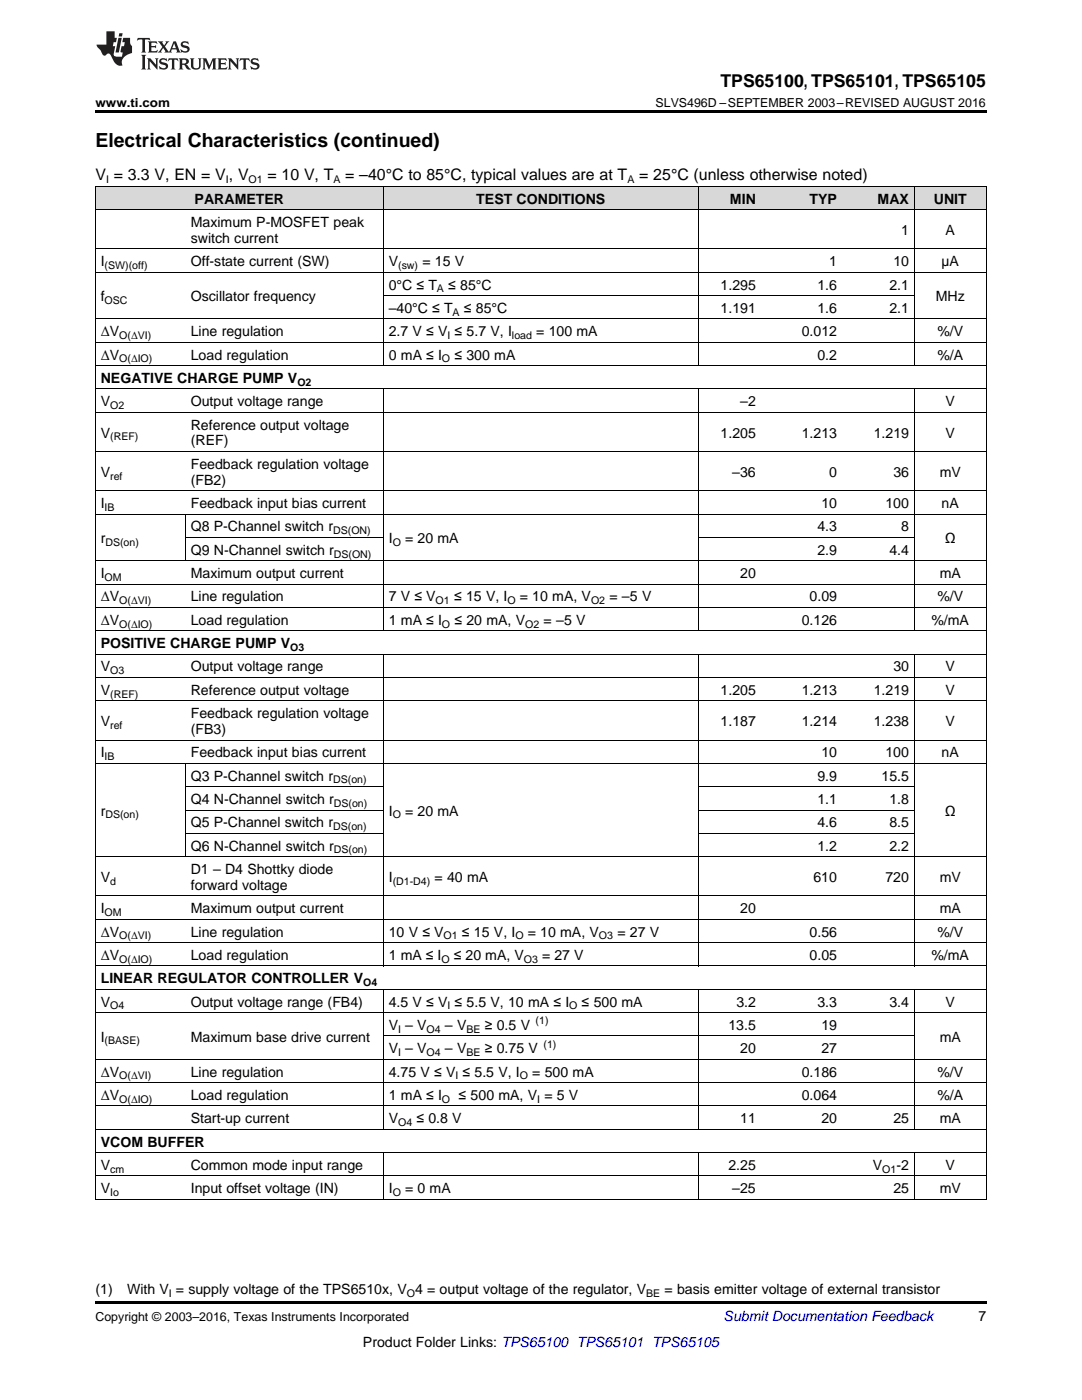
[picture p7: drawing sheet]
<svg xmlns="http://www.w3.org/2000/svg" width="216mm" height="279mm" viewBox="0 0 216 279" stroke-linecap="round" stroke-linejoin="round" font-family="sans-serif">
<defs><g id="words">
<text font-size="3.9" x="19" y="29.3">Electrical Characteristics (continued)</text>
<text font-size="3.5" x="143.8" y="17.3">TPS65100, TPS65101, TPS65105</text>
<g font-size="3.2">
<text x="19" y="36">V = 3.3 V, EN = V , V</text>
<text x="53.4" y="36">= 10 V, T</text>
<text x="68.9" y="36">= –40°C to 85°C, typical values are at T</text>
<text x="127.5" y="36">= 25°C (unless otherwise noted)</text>
</g>
<g font-size="2.8">
<text x="38.8" y="40.6">PARAMETER</text>
<text x="95" y="40.6">TEST CONDITIONS</text>
<text x="145.7" y="40.6">MIN</text>
<text x="161.5" y="40.6">TYP</text>
<text x="175.1" y="40.6">MAX</text>
<text x="186.3" y="40.6">UNIT</text>
<text x="38.1" y="45.3">Maximum P-MOSFET peak</text>
<text x="179.8" y="46.9">1</text>
<text x="188.7" y="46.9">A</text>
<text x="20.1" y="53.1">I</text>
<text x="38.1" y="48.5">switch current</text>
<text x="38.1" y="53.1">Off-state current (SW)</text>
<text x="77.6" y="53.1">V</text>
<text x="84.3" y="53.1">= 15 V</text>
<text x="165.5" y="53.1">1</text>
<text x="178.3" y="53.1">10</text>
<text x="187.9" y="53.1">µA</text>
<text x="77.6" y="57.8">0°C ≤ T</text>
<text x="89.4" y="57.8">≤ 85°C</text>
<text x="143.8" y="57.8">1.295</text>
<text x="163.1" y="57.8">1.6</text>
<text x="177.5" y="57.8">2.1</text>
<text x="20.1" y="60.1">f</text>
<text x="38.1" y="60.1">Oscillator frequency</text>
<text x="77.6" y="62.4">–40°C ≤ T</text>
<text x="92.6" y="62.4">≤ 85°C</text>
<text x="143.8" y="62.4">1.191</text>
<text x="163.1" y="62.4">1.6</text>
<text x="177.5" y="62.4">2.1</text>
<text x="186.7" y="60.1">MHz</text>
<text x="20.1" y="67.1">ΔV</text>
<text x="20.1" y="71.8">ΔV</text>
<text x="38.1" y="67.1">Line regulation</text>
<text x="38.1" y="71.8">Load regulation</text>
<text x="77.6" y="67.1">2.7 V ≤ V ≤ 5.7 V, I</text>
<text x="77.6" y="71.8">0 mA ≤ I</text>
<text x="90.7" y="71.8">≤ 300 mA</text>
<text x="107" y="67.1">= 100 mA</text>
<text x="160" y="67.1">0.012</text>
<text x="163.1" y="71.8">0.2</text>
<text x="187" y="67.1">%/V</text>
<text x="187" y="71.8">%/A</text>
<text x="20.1" y="76.4">NEGATIVE CHARGE PUMP V</text>
<text x="20.1" y="81.1">V</text>
<text x="38.1" y="81.1">Output voltage range</text>
<text x="147.7" y="81.1">–2</text>
<text x="188.7" y="81.1">V</text>
<text x="20.1" y="87.3">V</text>
<text x="38.1" y="85.7">Reference output voltage</text>
<text x="38.1" y="88.9">(REF)</text>
<text x="143.8" y="87.3">1.205</text>
<text x="160" y="87.3">1.213</text>
<text x="174.3" y="87.3">1.219</text>
<text x="188.7" y="87.3">V</text>
<text x="20.1" y="95.1">V</text>
<text x="38.1" y="93.6">Feedback regulation voltage</text>
<text x="146.1" y="95.1">–36</text>
<text x="165.5" y="95.1">0</text>
<text x="178.3" y="95.1">36</text>
<text x="187.5" y="95.1">mV</text>
<text x="20.1" y="101.4">I</text>
<text x="38.1" y="96.7">(FB2)</text>
<text x="38.1" y="101.4">Feedback input bias current</text>
<text x="163.9" y="101.4">10</text>
<text x="176.7" y="101.4">100</text>
<text x="187.9" y="101.4">nA</text>
<text x="38.1" y="106">Q8 P-Channel switch r</text>
<text x="163.1" y="106">4.3</text>
<text x="179.8" y="106">8</text>
<text x="20.1" y="108.4">r</text>
<text x="38.1" y="110.7">Q9 N-Channel switch r</text>
<text x="77.6" y="108.4">I</text>
<text x="80.8" y="108.4">= 20 mA</text>
<text x="163.1" y="110.7">2.9</text>
<text x="177.5" y="110.7">4.4</text>
<text x="188.5" y="108.4">Ω</text>
<text x="20.1" y="115.4">I</text>
<text x="38.1" y="115.4">Maximum output current</text>
<text x="147.7" y="115.4">20</text>
<text x="187.5" y="115.4">mA</text>
<text x="20.1" y="120">ΔV</text>
<text x="20.1" y="124.7">ΔV</text>
<text x="38.1" y="120">Line regulation</text>
<text x="38.1" y="124.7">Load regulation</text>
<text x="77.6" y="120">7 V ≤ V</text>
<text x="77.6" y="124.7">1 mA ≤ I</text>
<text x="90.6" y="120">≤ 15 V, I</text>
<text x="90.7" y="124.7">≤ 20 mA, V</text>
<text x="103.7" y="120">= 10 mA, V</text>
<text x="108.4" y="124.7">= –5 V</text>
<text x="121.6" y="120">= –5 V</text>
<text x="160" y="124.7">0.126</text>
<text x="161.5" y="120">0.09</text>
<text x="185.8" y="124.7">%/mA</text>
<text x="187" y="120">%/V</text>
<text x="20.1" y="129.3">POSITIVE CHARGE PUMP V</text>
<text x="20.1" y="134">V</text>
<text x="38.1" y="134">Output voltage range</text>
<text x="178.3" y="134">30</text>
<text x="188.7" y="134">V</text>
<text x="20.1" y="138.6">V</text>
<text x="38.1" y="138.6">Reference output voltage</text>
<text x="38.1" y="143.3">Feedback regulation voltage</text>
<text x="143.8" y="138.6">1.205</text>
<text x="160" y="138.6">1.213</text>
<text x="174.3" y="138.6">1.219</text>
<text x="188.7" y="138.6">V</text>
<text x="20.1" y="144.9">V</text>
<text x="38.1" y="146.5">(FB3)</text>
<text x="143.8" y="144.9">1.187</text>
<text x="160" y="144.9">1.214</text>
<text x="174.3" y="144.9">1.238</text>
<text x="188.7" y="144.9">V</text>
<text x="20.1" y="151.1">I</text>
<text x="38.1" y="151.1">Feedback input bias current</text>
<text x="38.1" y="155.8">Q3 P-Channel switch r</text>
<text x="163.1" y="155.8">9.9</text>
<text x="163.9" y="151.1">10</text>
<text x="175.9" y="155.8">15.5</text>
<text x="176.7" y="151.1">100</text>
<text x="187.9" y="151.1">nA</text>
<text x="38.1" y="160.4">Q4 N-Channel switch r</text>
<text x="163.1" y="160.4">1.1</text>
<text x="177.5" y="160.4">1.8</text>
<text x="20.1" y="162.8">r</text>
<text x="38.1" y="165.1">Q5 P-Channel switch r</text>
<text x="77.6" y="162.8">I</text>
<text x="80.8" y="162.8">= 20 mA</text>
<text x="163.1" y="165.1">4.6</text>
<text x="177.5" y="165.1">8.5</text>
<text x="188.5" y="162.8">Ω</text>
<text x="38.1" y="169.8">Q6 N-Channel switch r</text>
<text x="163.1" y="169.8">1.2</text>
<text x="177.5" y="169.8">2.2</text>
<text x="20.1" y="176">V</text>
<text x="38.1" y="174.4">D1 – D4 Shottky diode</text>
<text x="38.1" y="177.6">forward voltage</text>
<text x="77.6" y="176">I</text>
<text x="86.7" y="176">= 40 mA</text>
<text x="162.3" y="176">610</text>
<text x="176.7" y="176">720</text>
<text x="187.5" y="176">mV</text>
<text x="20.1" y="182.2">I</text>
<text x="38.1" y="182.2">Maximum output current</text>
<text x="147.7" y="182.2">20</text>
<text x="187.5" y="182.2">mA</text>
<text x="20.1" y="186.9">ΔV</text>
<text x="20.1" y="191.6">ΔV</text>
<text x="38.1" y="186.9">Line regulation</text>
<text x="38.1" y="191.6">Load regulation</text>
<text x="77.6" y="186.9">10 V ≤ V</text>
<text x="77.6" y="191.6">1 mA ≤ I</text>
<text x="90.5" y="191.6">≤ 20 mA, V</text>
<text x="92.2" y="186.9">≤ 15 V, I</text>
<text x="105.3" y="186.9">= 10 mA, V</text>
<text x="108.2" y="191.6">= 27 V</text>
<text x="123.2" y="186.9">= 27 V</text>
<text x="161.5" y="186.9">0.56</text>
<text x="161.5" y="191.6">0.05</text>
<text x="185.8" y="191.6">%/mA</text>
<text x="187" y="186.9">%/V</text>
<text x="20.1" y="196.2">LINEAR REGULATOR CONTROLLER V</text>
<text x="20.1" y="200.9">V</text>
<text x="38.1" y="200.9">Output voltage range (FB4)</text>
<text x="77.6" y="200.9">4.5 V ≤ V ≤ 5.5 V, 10 mA ≤ I</text>
<text x="116.1" y="200.9">≤ 500 mA</text>
<text x="146.9" y="200.9">3.2</text>
<text x="163.1" y="200.9">3.3</text>
<text x="177.5" y="200.9">3.4</text>
<text x="188.7" y="200.9">V</text>
<text x="20.1" y="207.9">I</text>
<text x="38.1" y="207.9">Maximum base drive current</text>
<text x="77.6" y="205.5">V – V</text>
<text x="88.8" y="205.5">– V</text>
<text x="96.7" y="205.5">≥ 0.5 V</text>
<text x="145.3" y="205.5">13.5</text>
<text x="163.9" y="205.5">19</text>
<text x="187.5" y="207.9">mA</text>
<text x="20.1" y="214.8">ΔV</text>
<text x="38.1" y="214.8">Line regulation</text>
<text x="77.6" y="210.2">V – V</text>
<text x="77.6" y="214.8">4.75 V ≤ V ≤ 5.5 V, I</text>
<text x="88.8" y="210.2">– V</text>
<text x="96.7" y="210.2">≥ 0.75 V</text>
<text x="106.2" y="214.8">= 500 mA</text>
<text x="147.7" y="210.2">20</text>
<text x="160" y="214.8">0.186</text>
<text x="163.9" y="210.2">27</text>
<text x="187" y="214.8">%/V</text>
<text x="20.1" y="219.5">ΔV</text>
<text x="38.1" y="219.5">Load regulation</text>
<text x="77.6" y="219.5">1 mA ≤ I</text>
<text x="91.5" y="219.5">≤ 500 mA, V = 5 V</text>
<text x="160" y="219.5">0.064</text>
<text x="187" y="219.5">%/A</text>
<text x="38.1" y="224.2">Start-up current</text>
<text x="77.6" y="224.2">V</text>
<text x="83.1" y="224.2">≤ 0.8 V</text>
<text x="147.7" y="224.2">11</text>
<text x="163.9" y="224.2">20</text>
<text x="178.3" y="224.2">25</text>
<text x="187.5" y="224.2">mA</text>
<text x="20.1" y="228.8">VCOM BUFFER</text>
<text x="20.1" y="233.5">V</text>
<text x="38.1" y="233.5">Common mode input range</text>
<text x="145.3" y="233.5">2.25</text>
<text x="174.2" y="233.5">V</text>
<text x="178.9" y="233.5">-2</text>
<text x="188.7" y="233.5">V</text>
<text x="20.1" y="238.1">V</text>
<text x="38.1" y="238.1">Input offset voltage (IN)</text>
<text x="77.6" y="238.1">I</text>
<text x="80.8" y="238.1">= 0 mA</text>
<text x="146.1" y="238.1">–25</text>
<text x="178.3" y="238.1">25</text>
<text x="187.5" y="238.1">mV</text>
<text x="19" y="258.2">(1)</text>
<text x="25.4" y="258.2">With V = supply voltage of the TPS6510x, V 4 = output voltage of the regulator, V</text>
<text x="132.6" y="258.2">= basis emitter voltage of external transistor</text>
<text x="195.3" y="263.6">7</text>
<text x="72.4" y="268.9">Product Folder Links: TPS65100 TPS65101 TPS65105</text>
</g>
<text font-size="2.8" fill="#0000c8" x="144.4" y="263.6">Submit Documentation Feedback</text>
<g font-size="2.5">
<text x="19" y="21.4">www.ti.com</text>
<text x="130.8" y="21.4">SLVS496D –SEPTEMBER 2003–REVISED AUGUST 2016</text>
<text x="19" y="263.6">Copyright © 2003–2016, Texas Instruments Incorporated</text>
</g>
<g font-size="2.1">
<text x="21.2" y="36.6">I</text>
<text x="45.1" y="36.6">I</text>
<text x="49.6" y="36.6">O1</text>
<text x="66.5" y="36.6">A</text>
<text x="125.2" y="36.6">A</text>
<text x="20.9" y="53.7">(SW)(off)</text>
<text x="79.4" y="53.7">(sw)</text>
<text x="87.2" y="58.3">A</text>
<text x="20.9" y="60.7">OSC</text>
<text x="90.3" y="63">A</text>
<text x="23.8" y="67.7">O(ΔVI)</text>
<text x="89.3" y="67.7">I</text>
<text x="102.2" y="67.7">load</text>
<text x="23.8" y="72.3">O(ΔIO)</text>
<text x="59.3" y="77">O2</text>
<text x="88.2" y="72.3">O</text>
<text x="22" y="81.6">O2</text>
<text x="22" y="87.9">(REF)</text>
<text x="22" y="95.7">ref</text>
<text x="20.9" y="102">IB</text>
<text x="66.5" y="106.6">DS(ON)</text>
<text x="21" y="108.9">DS(on)</text>
<text x="66.6" y="111.3">DS(ON)</text>
<text x="78.4" y="108.9">O</text>
<text x="20.9" y="115.9">OM</text>
<text x="23.8" y="120.6">O(ΔVI)</text>
<text x="23.8" y="125.2">O(ΔIO)</text>
<text x="86.9" y="120.6">O1</text>
<text x="88.2" y="125.2">O</text>
<text x="101.2" y="120.6">O</text>
<text x="104.8" y="125.2">O2</text>
<text x="117.9" y="120.6">O2</text>
<text x="57.9" y="129.9">O3</text>
<text x="22" y="134.5">O3</text>
<text x="22" y="139.2">(REF)</text>
<text x="22" y="145.5">ref</text>
<text x="20.9" y="151.7">IB</text>
<text x="66.5" y="156.4">DS(on)</text>
<text x="66.6" y="161">DS(on)</text>
<text x="21" y="163.3">DS(on)</text>
<text x="66.5" y="165.7">DS(on)</text>
<text x="78.4" y="163.3">O</text>
<text x="66.6" y="170.3">DS(on)</text>
<text x="22" y="176.6">d</text>
<text x="78.4" y="176.6">(D1-D4)</text>
<text x="20.9" y="182.8">OM</text>
<text x="23.8" y="187.5">O(ΔVI)</text>
<text x="88.5" y="187.5">O1</text>
<text x="102.8" y="187.5">O</text>
<text x="119.5" y="187.5">O3</text>
<text x="23.8" y="192.1">O(ΔIO)</text>
<text x="72.5" y="196.8">O4</text>
<text x="88.1" y="192.1">O</text>
<text x="104.5" y="192.1">O3</text>
<text x="22" y="201.4">O4</text>
<text x="89.3" y="201.4">I</text>
<text x="113.6" y="201.4">O</text>
<text x="20.9" y="208.4">(BASE)</text>
<text x="79.4" y="206.1">I</text>
<text x="85.1" y="206.1">O4</text>
<text x="93.1" y="206.1">BE</text>
<text x="106.9" y="204.4">(1)</text>
<text x="108.4" y="209.1">(1)</text>
<text x="23.8" y="215.4">O(ΔVI)</text>
<text x="79.4" y="210.7">I</text>
<text x="85.1" y="210.7">O4</text>
<text x="90.9" y="215.4">I</text>
<text x="93.1" y="210.7">BE</text>
<text x="103.7" y="215.4">O</text>
<text x="23.8" y="220.1">O(ΔIO)</text>
<text x="88.2" y="220.1">O</text>
<text x="107.2" y="220.1">I</text>
<text x="79.4" y="224.7">O4</text>
<text x="22" y="234">cm</text>
<text x="22" y="238.7">Io</text>
<text x="78.4" y="238.7">O</text>
<text x="176" y="234">O1</text>
<text x="33.7" y="258.8">I</text>
<text x="81.2" y="258.8">O</text>
<text x="128.9" y="258.8">BE</text>
</g>
</g></defs>
<g fill="#d8d8d8">
<path d="M19 37.3h18v4.6h-18z"/>
<path d="M37 37.3h39.5v4.6h-39.5z"/>
<path d="M76.5 37.3h62.8v4.6h-62.8z"/>
<path d="M139.3 37.3h12.6v4.6h-12.6z"/>
<path d="M151.9 37.3h16.2v4.6h-16.2z"/>
<path d="M168.1 37.3h14.4v4.6h-14.4z"/>
<path d="M182.5 37.3h14.3v4.6h-14.3z"/>
</g>
<path d="M19 22h177.8v.5h-177.8zM19 259.7h177.8v.5h-177.8z" fill="#000"/>
<g fill="none" stroke="#000" stroke-width=".2">
<path d="M19 37.2h177.8M19.1 37.2v202.2M76.5 37.2v35.8M139.3 37.2v35.8M182.4 37.2v35.8M196.8 37.2v202.2M19 54.3h177.8M19 49.7h177.8M19 41.9h177.8M76.5 59h106M19 77.6h177.8M19 73h177.8"/>
<path d="M19 68.3h177.8M19 63.7h177.8M76.5 77.6v48.3M139.3 77.6v48.3M182.4 77.6v48.3M19 97.9h177.8M19 90.1h177.8M19 82.3h177.8M19 116.6h177.8M19 111.9h177.8M19 102.6h177.8M37 102.7v9.3"/>
<path d="M37 107.3h39.5M139.3 107.3h43.2M19 139.9h177.8M19 135.2h177.8M19 130.5h177.8M19 125.9h177.8M19 121.2h177.8M76.5 130.6v62.2M139.3 130.6v62.2M182.4 130.6v62.2M19 152.3h177.8M19 147.7h177.8"/>
<path d="M37 152.4v18.6M37 157h39.5M139.3 157h43.2M19 178.8h177.8M19 171h177.8M37 166.3h39.5M37 161.7h39.5M139.3 166.3h43.2M139.3 161.7h43.2M19 197.4h177.8M19 192.8h177.8M19 188.1h177.8"/>
<path d="M19 183.5h177.8M76.5 197.5v27.9M139.3 197.5v27.9M182.4 197.5v27.9M19 216.1h177.8M19 211.4h177.8M19 202.1h177.8M76.5 206.7h106M19 239.3h177.8M19 234.7h177.8M19 230h177.8M19 225.4h177.8"/>
<path d="M19 220.7h177.8M76.5 230.1v9.3M139.3 230.1v9.3M182.4 230.1v9.3"/>
</g>
<g fill="#231f20">
<path d="M27.5 7.6l-.1 .5 .4-.2h.6v.1v2.1l-.2 .4h1l-.3-.4v-2.1l.1-.1h.5l.5 .2-.2-.5zM29.5 8.3l.2 .3v1.5l-.2 .4h1.8l.2-.6a1.04 1.04 0 0 1-1.3 .2v-.7h.6l.3 .2v-.6l-.3 .2h-.6v-.6l.8-.1 .4 .3-.2-.5zM31.5 8.3l.9 1.1-.9 1.1h.8l-.2-.2 .5-.7 .4 .7-.2 .2h1.5l-.1-.2 .1-.4h.9l.1 .4-.2 .2h1l-.3-.3-.7-1.9h-.5l-.9 2-.8-1 .9-1h-.8l.1 .3-.3 .5-.4-.6 .2-.2zM34.7 8.6l.4 1h-.7zM36.3 8.4a.63 .63 0 0 0-.2 .7 .63 .63 0 0 0 .6 .4l.6 .2 .1 .2a.75 .75 0 0 1-.7 .4 .75 .75 0 0 1-.6-.5l.1 .7 .1-.1a1.11 1.11 0 0 0 1.5-.6 1.13 1.13 0 0 0-1.2-.8l-.1-.4a1.04 1.04 0 0 1 1.2 .2l-.2-.5-.1 .1-.5-.2zM28.2 10.9l.2 .4v2.2l-.2 .4h1l-.3-.4v-2.2l.3-.4zM29.3 11.6l.3 .4v1.5l-.3 .4h.8l-.2-.4v-1.3l1.5 1.7v-1.9l.2-.4h-.7l.2 .4v.9l-1.1-1.3zM32 11.8a.62 .62 0 0 0-.2 .7 .62 .62 0 0 0 .6 .4l.6 .1 .1 .3a.76 .76 0 0 1-.7 .3 .76 .76 0 0 1-.6-.4l.1 .7 .1-.1a1.11 1.11 0 0 0 1.5-.6 1.13 1.13 0 0 0-1.2-.8l-.1-.4a1.04 1.04 0 0 1 1.2 .2l-.2-.6-.1 .1-.5-.1zM33.7 11.6l-.2 .6a.61 .61 0 0 1 .8-.3v1.6l-.2 .4h.9l-.2-.4v-1.6a.63 .63 0 0 1 .8 .3l-.2-.6zM35.6 11.6l.3 .4v1.5l-.3 .4h1l-.2-.2v-.8l.5 .2a.76 .76 0 0 0 1.2 .7l-1-1a.58 .58 0 0 0 .6-.5 .58 .58 0 0 0-.5-.6zM36.4 11.9h.1a.45 .45 0 0 1 .5 .1 .45 .45 0 0 1 .1 .5l-.7 .2zM37.9 11.6l.2 .2a2.17 2.17 0 0 0 .3 1.9 .99 .99 0 0 0 1.6-.6v-1.1l.2-.4h-.7l.2 .2a1.92 1.92 0 0 1-.2 1.8 .6 .6 0 0 1-.9-.5v-1.1l.2-.4zM40.4 11.6l.2 .4v1.5l-.2 .4h.7l-.2-.4v-1.4l.8 1.8 .8-1.8v1.4l-.2 .4h.9l-.2-.4v-1.5l.2-.4h-.8l-.6 1.5-.6-1.5zM43.4 11.6l.2 .4v1.5l-.2 .4h1.8l.2-.6a1.04 1.04 0 0 1-1.3 .1v-.6h.5l.4 .2v-.6l-.4 .2h-.5v-.7h.8l.3 .3-.1-.6zM45.5 11.6l.2 .4v1.5l-.2 .4h.7l-.2-.4v-1.3l1.5 1.7v-1.9l.2-.4h-.7l.2 .4v.9l-1.1-1.3zM47.9 11.6l-.1 .6a.61 .61 0 0 1 .8-.3v1.6l-.3 .4h1l-.3-.4 .1-1.6a.63 .63 0 0 1 .7 .3l-.1-.6zM50.2 11.8a.62 .62 0 0 0-.2 .7 .62 .62 0 0 0 .6 .4l.6 .1 .2 .3a.76 .76 0 0 1-.8 .3 .76 .76 0 0 1-.6-.4l.1 .7 .2-.1a1.11 1.11 0 0 0 1.5-.6 1.13 1.13 0 0 0-1.3-.8l-.1-.4a1.04 1.04 0 0 1 1.2 .2l-.1-.6-.2 .1-.5-.1z"/>
<path d="M21.2 6.3v2.6h-1.9l.1 .4 .7 .9a.91 .91 0 0 0 1 .8 .56 .56 0 0 1 .5-.3 .56 .56 0 0 1 .5 .3l.4 .8a1.53 1.53 0 0 0 1.9 1.2 1.54 1.54 0 0 1 1-2.1l.9-.3v-1.4a1.52 1.52 0 0 1-.3-1.6h-1.4l-.2 .8h.5l-.2 .8h-.4l-.2 1v.2l.4 .1-.2 .8a1.93 1.93 0 0 1-1.6-.3l.3-1.8h-.5l.2-.8h.4l.2-.8h-.4v-1.3zM23.6 7.6l-.6 2.9h.7l.6-2.9zM23.8 6.6l-.1 .7h.6l.2-.7z"/>
</g>
<use href="#words"/>
</svg>
